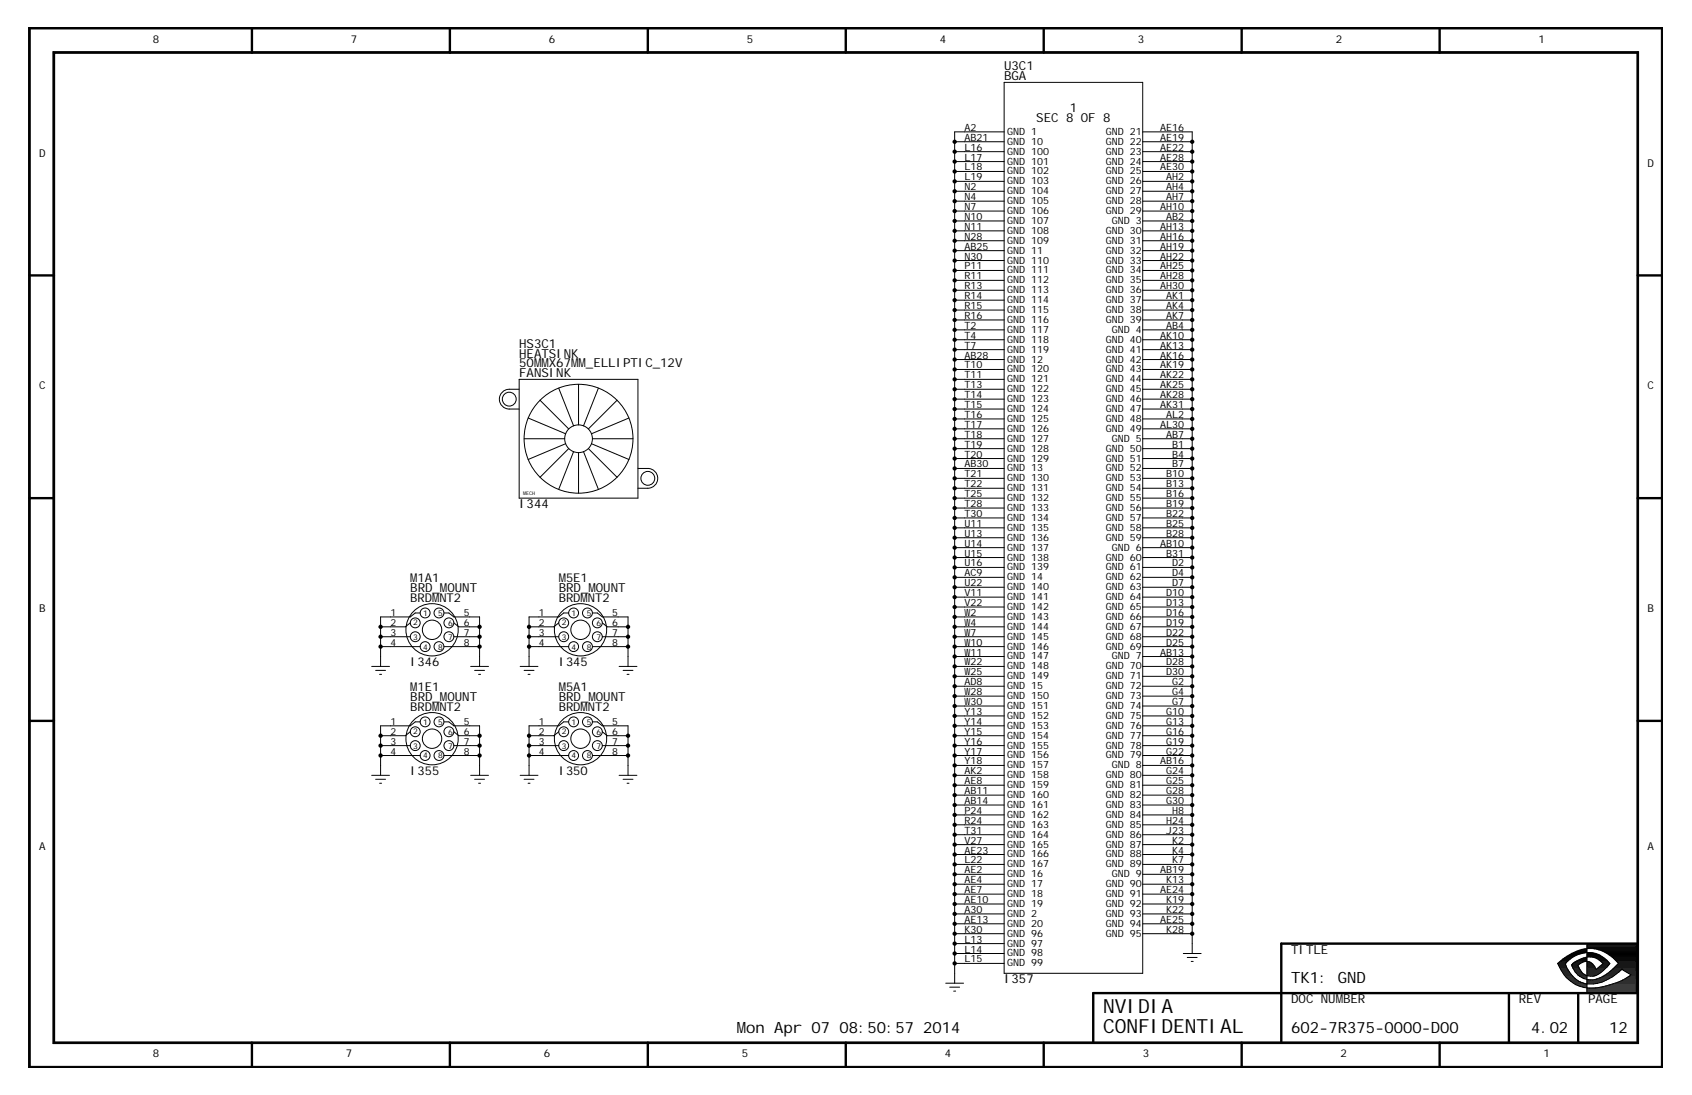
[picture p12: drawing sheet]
<svg xmlns="http://www.w3.org/2000/svg" width="432mm" height="279mm" viewBox="0 0 432 279" stroke-linecap="round" stroke-linejoin="round" font-family="sans-serif">
<defs><g id="words">
<g font-size="5">
<text x="281.5" y="263.5">CONFIDENTIAL</text>
<text x="281.5" y="258.5">NVIDIA</text>
</g>
<g font-size="4">
<text x="329.5" y="250.9">TK1: GND</text>
<text x="188.1" y="263.5">M</text>
<text x="190.4" y="263.5">on Apr 07 08:50:57 2014</text>
<text x="329.5" y="263.5">602-7R375-0000-D00</text>
<text x="390.7" y="263.5">4.02</text>
<text x="410.6" y="263.5">12</text>
</g>
<g font-size="3.2">
<text x="256.3" y="18">U3C1</text>
<text x="256.3" y="20.5">BGA</text>
<text x="273" y="28.6">1</text>
<text x="264.5" y="31.1">SEC 8 OF 8</text>
<text x="132.5" y="88.7">HS3C1</text>
<text x="132.5" y="93.8">50MX67M_ELLIPTIC_12V</text>
<text x="132.5" y="91.2">HEATSINK</text>
<text x="138.2" y="93.8">M</text>
<text x="147.6" y="93.8">M</text>
<text x="132.5" y="96.3">FANSINK</text>
<text x="132.5" y="129.6">I344</text>
<text x="104.7" y="151.1">BRD_M</text>
<text x="114.2" y="151.1">OUNT</text>
<text x="142.6" y="151.1">BRD_M</text>
<text x="152.1" y="151.1">OUNT</text>
<text x="104.7" y="178.9">BRD_M</text>
<text x="114.2" y="178.9">OUNT</text>
<text x="142.6" y="178.9">BRD_M</text>
<text x="152.1" y="178.9">OUNT</text>
<text x="329.5" y="243.3">TITLE</text>
<text x="256.3" y="250.9">I357</text>
<text x="329.5" y="255.9">DOC NUM</text>
<text x="342.8" y="255.9">BER</text>
<text x="387.6" y="255.9">REV</text>
<text x="405.3" y="255.9">PAGE</text>
</g>
<g font-size="3.1">
<text x="104.7" y="148.6">M</text>
<text x="106.6" y="148.6">1A1</text>
<text x="142.6" y="148.6">M</text>
<text x="144.4" y="148.6">5E1</text>
<text x="104.7" y="153.6">BRDM</text>
<text x="112.1" y="153.6">NT2</text>
<text x="142.6" y="153.6">BRDM</text>
<text x="150" y="153.6">NT2</text>
<text x="104.7" y="170">I346</text>
<text x="142.6" y="170">I345</text>
<text x="104.7" y="176.4">M</text>
<text x="106.6" y="176.4">1E1</text>
<text x="142.6" y="176.4">M</text>
<text x="144.4" y="176.4">5A1</text>
<text x="104.7" y="181.4">BRDM</text>
<text x="112.1" y="181.4">NT2</text>
<text x="142.6" y="181.4">BRDM</text>
<text x="150" y="181.4">NT2</text>
<text x="104.7" y="197.8">I355</text>
<text x="142.6" y="197.8">I350</text>
</g>
<g font-size="2.8">
<text x="39" y="10.9">8</text>
<text x="89.6" y="10.9">7</text>
<text x="140.1" y="10.9">6</text>
<text x="190.6" y="10.9">5</text>
<text x="239.8" y="10.9">4</text>
<text x="290.4" y="10.9">3</text>
<text x="340.9" y="10.9">2</text>
<text x="392.7" y="10.9">1</text>
<text x="10" y="40">D</text>
<text x="420.4" y="42.5">D</text>
<text x="10" y="99.3">C</text>
<text x="420.4" y="99.3">C</text>
<text x="10" y="156.2">B</text>
<text x="420.4" y="156.2">B</text>
<text x="10" y="216.8">A</text>
<text x="420.4" y="216.8">A</text>
<text x="39" y="269.8">8</text>
<text x="88.3" y="269.8">7</text>
<text x="138.8" y="269.8">6</text>
<text x="189.3" y="269.8">5</text>
<text x="241.1" y="269.8">4</text>
<text x="291.6" y="269.8">3</text>
<text x="342.1" y="269.8">2</text>
<text x="393.9" y="269.8">1</text>
</g>
<g font-size="2.6">
<text x="246.2" y="35.9">AB21</text>
<text x="246.2" y="33.4">A2</text>
<text x="257" y="34.4">GND 1</text>
<text x="282.2" y="34.4">GND 21</text>
<text x="296.1" y="33.4">AE16</text>
<text x="296.1" y="35.9">AE19</text>
<text x="246.2" y="38.4">L16</text>
<text x="246.2" y="41">L17</text>
<text x="257" y="39.5">GND 100</text>
<text x="257" y="36.9">GND 10</text>
<text x="257" y="42">GND 101</text>
<text x="282.2" y="39.5">GND 23</text>
<text x="282.2" y="36.9">GND 22</text>
<text x="282.2" y="42">GND 24</text>
<text x="296.1" y="38.4">AE22</text>
<text x="296.1" y="41">AE28</text>
<text x="246.2" y="43.5">L18</text>
<text x="246.2" y="46">L19</text>
<text x="257" y="47">GND 103</text>
<text x="257" y="44.5">GND 102</text>
<text x="282.2" y="47">GND 26</text>
<text x="282.2" y="44.5">GND 25</text>
<text x="296.1" y="43.5">AE30</text>
<text x="297.6" y="46">AH2</text>
<text x="246.2" y="53.6">N7</text>
<text x="246.2" y="51.1">N4</text>
<text x="246.2" y="48.6">N2</text>
<text x="257" y="52.1">GND 105</text>
<text x="257" y="49.6">GND 104</text>
<text x="282.2" y="52.1">GND 28</text>
<text x="282.2" y="49.6">GND 27</text>
<text x="296.1" y="53.6">AH10</text>
<text x="297.6" y="48.6">AH4</text>
<text x="297.6" y="51.1">AH7</text>
<text x="246.2" y="58.7">N11</text>
<text x="246.2" y="56.1">N10</text>
<text x="257" y="59.7">GND 108</text>
<text x="257" y="54.6">GND 106</text>
<text x="257" y="57.1">GND 107</text>
<text x="282.2" y="59.7">GND 30</text>
<text x="282.2" y="54.6">GND 29</text>
<text x="283.7" y="57.1">GND 3</text>
<text x="296.1" y="58.7">AH13</text>
<text x="297.6" y="56.1">AB2</text>
<text x="246.2" y="63.7">AB25</text>
<text x="246.2" y="61.2">N28</text>
<text x="257" y="64.7">GND 11</text>
<text x="257" y="62.2">GND 109</text>
<text x="282.2" y="64.7">GND 32</text>
<text x="282.2" y="62.2">GND 31</text>
<text x="296.1" y="61.2">AH16</text>
<text x="296.1" y="63.7">AH19</text>
<text x="246.2" y="66.2">N30</text>
<text x="246.2" y="68.8">P11</text>
<text x="246.2" y="71.3">R11</text>
<text x="257" y="67.2">GND 110</text>
<text x="257" y="69.8">GND 111</text>
<text x="282.2" y="67.2">GND 33</text>
<text x="282.2" y="69.8">GND 34</text>
<text x="296.1" y="66.2">AH22</text>
<text x="296.1" y="68.8">AH25</text>
<text x="296.1" y="71.3">AH28</text>
<text x="246.2" y="73.8">R13</text>
<text x="246.2" y="76.3">R14</text>
<text x="257" y="77.3">GND 114</text>
<text x="257" y="72.3">GND 112</text>
<text x="257" y="74.8">GND 113</text>
<text x="282.2" y="72.3">GND 35</text>
<text x="282.2" y="74.8">GND 36</text>
<text x="282.2" y="77.3">GND 37</text>
<text x="296.1" y="73.8">AH30</text>
<text x="297.6" y="76.3">AK1</text>
<text x="246.2" y="78.9">R15</text>
<text x="246.2" y="81.4">R16</text>
<text x="246.2" y="83.9">T2</text>
<text x="257" y="79.9">GND 115</text>
<text x="257" y="82.4">GND 116</text>
<text x="282.2" y="79.9">GND 38</text>
<text x="282.2" y="82.4">GND 39</text>
<text x="297.6" y="83.9">AB4</text>
<text x="297.6" y="78.9">AK4</text>
<text x="297.6" y="81.4">AK7</text>
<text x="246.2" y="89">T7</text>
<text x="246.2" y="86.4">T4</text>
<text x="257" y="84.9">GND 117</text>
<text x="257" y="90">GND 119</text>
<text x="257" y="87.4">GND 118</text>
<text x="282.2" y="87.4">GND 40</text>
<text x="282.2" y="90">GND 41</text>
<text x="283.7" y="84.9">GND 4</text>
<text x="296.1" y="86.4">AK10</text>
<text x="296.1" y="89">AK13</text>
<text x="246.2" y="91.5">AB28</text>
<text x="246.2" y="94">T10</text>
<text x="257" y="92.5">GND 12</text>
<text x="257" y="95">GND 120</text>
<text x="282.2" y="92.5">GND 42</text>
<text x="282.2" y="95">GND 43</text>
<text x="296.1" y="91.5">AK16</text>
<text x="296.1" y="94">AK19</text>
<text x="246.2" y="96.5">T11</text>
<text x="246.2" y="99.1">T13</text>
<text x="246.2" y="101.6">T14</text>
<text x="257" y="97.6">GND 121</text>
<text x="257" y="100.1">GND 122</text>
<text x="282.2" y="97.6">GND 44</text>
<text x="282.2" y="100.1">GND 45</text>
<text x="296.1" y="96.5">AK22</text>
<text x="296.1" y="99.1">AK25</text>
<text x="296.1" y="101.6">AK28</text>
<text x="246.2" y="104.1">T15</text>
<text x="246.2" y="106.6">T16</text>
<text x="257" y="105.1">GND 124</text>
<text x="257" y="107.7">GND 125</text>
<text x="257" y="102.6">GND 123</text>
<text x="282.2" y="107.7">GND 48</text>
<text x="282.2" y="102.6">GND 46</text>
<text x="282.2" y="105.1">GND 47</text>
<text x="296.1" y="104.1">AK31</text>
<text x="297.6" y="106.6">AL2</text>
<text x="246.2" y="109.2">T17</text>
<text x="246.2" y="111.7">T18</text>
<text x="257" y="112.7">GND 127</text>
<text x="257" y="110.2">GND 126</text>
<text x="282.2" y="110.2">GND 49</text>
<text x="283.7" y="112.7">GND 5</text>
<text x="296.1" y="109.2">AL30</text>
<text x="297.6" y="111.7">AB7</text>
<text x="246.2" y="119.3">AB30</text>
<text x="246.2" y="114.2">T19</text>
<text x="246.2" y="116.7">T20</text>
<text x="257" y="115.2">GND 128</text>
<text x="257" y="117.8">GND 129</text>
<text x="282.2" y="117.8">GND 51</text>
<text x="282.2" y="115.2">GND 50</text>
<text x="299.2" y="114.2">B1</text>
<text x="299.2" y="116.7">B4</text>
<text x="299.2" y="119.3">B7</text>
<text x="246.2" y="121.8">T21</text>
<text x="246.2" y="124.3">T22</text>
<text x="257" y="120.3">GND 13</text>
<text x="257" y="122.8">GND 130</text>
<text x="257" y="125.3">GND 131</text>
<text x="282.2" y="120.3">GND 52</text>
<text x="282.2" y="125.3">GND 54</text>
<text x="282.2" y="122.8">GND 53</text>
<text x="297.6" y="121.8">B10</text>
<text x="297.6" y="124.3">B13</text>
<text x="246.2" y="126.9">T25</text>
<text x="246.2" y="129.4">T28</text>
<text x="246.2" y="131.9">T30</text>
<text x="257" y="127.9">GND 132</text>
<text x="257" y="130.4">GND 133</text>
<text x="282.2" y="127.9">GND 55</text>
<text x="282.2" y="130.4">GND 56</text>
<text x="297.6" y="126.9">B16</text>
<text x="297.6" y="129.4">B19</text>
<text x="297.6" y="131.9">B22</text>
<text x="246.2" y="134.4">U11</text>
<text x="246.2" y="137">U13</text>
<text x="257" y="132.9">GND 134</text>
<text x="257" y="135.4">GND 135</text>
<text x="257" y="138">GND 136</text>
<text x="282.2" y="138">GND 59</text>
<text x="282.2" y="135.4">GND 58</text>
<text x="282.2" y="132.9">GND 57</text>
<text x="297.6" y="134.4">B25</text>
<text x="297.6" y="137">B28</text>
<text x="246.2" y="139.5">U14</text>
<text x="246.2" y="142">U15</text>
<text x="257" y="140.5">GND 137</text>
<text x="257" y="143">GND 138</text>
<text x="282.2" y="143">GND 60</text>
<text x="283.7" y="140.5">GND 6</text>
<text x="296.1" y="139.5">AB10</text>
<text x="297.6" y="142">B31</text>
<text x="246.2" y="147.1">AC9</text>
<text x="246.2" y="144.5">U16</text>
<text x="246.2" y="149.6">U22</text>
<text x="257" y="145.5">GND 139</text>
<text x="257" y="148.1">GND 14</text>
<text x="282.2" y="145.5">GND 61</text>
<text x="282.2" y="148.1">GND 62</text>
<text x="299.2" y="144.5">D2</text>
<text x="299.2" y="147.1">D4</text>
<text x="299.2" y="149.6">D7</text>
<text x="246.2" y="152.1">V11</text>
<text x="246.2" y="154.6">V22</text>
<text x="257" y="153.1">GND 141</text>
<text x="257" y="150.6">GND 140</text>
<text x="257" y="155.6">GND 142</text>
<text x="282.2" y="155.6">GND 65</text>
<text x="282.2" y="153.1">GND 64</text>
<text x="282.2" y="150.6">GND 63</text>
<text x="297.6" y="152.1">D10</text>
<text x="297.6" y="154.6">D13</text>
<text x="246.2" y="159.7">W</text>
<text x="246.2" y="157.2">W</text>
<text x="247.7" y="159.7">4</text>
<text x="247.7" y="157.2">2</text>
<text x="257" y="160.7">GND 144</text>
<text x="257" y="158.2">GND 143</text>
<text x="282.2" y="160.7">GND 67</text>
<text x="282.2" y="158.2">GND 66</text>
<text x="297.6" y="157.2">D16</text>
<text x="297.6" y="159.7">D19</text>
<text x="246.2" y="164.7">W</text>
<text x="246.2" y="167.3">W</text>
<text x="246.2" y="162.2">W</text>
<text x="247.7" y="164.7">10</text>
<text x="247.7" y="167.3">11</text>
<text x="247.7" y="162.2">7</text>
<text x="257" y="165.8">GND 146</text>
<text x="257" y="163.2">GND 145</text>
<text x="282.2" y="165.8">GND 69</text>
<text x="282.2" y="163.2">GND 68</text>
<text x="296.1" y="167.3">AB13</text>
<text x="297.6" y="162.2">D22</text>
<text x="297.6" y="164.7">D25</text>
<text x="246.2" y="169.8">W</text>
<text x="246.2" y="172.3">W</text>
<text x="247.7" y="169.8">22</text>
<text x="247.7" y="172.3">25</text>
<text x="257" y="168.3">GND 147</text>
<text x="257" y="170.8">GND 148</text>
<text x="257" y="173.3">GND 149</text>
<text x="282.2" y="170.8">GND 70</text>
<text x="282.2" y="173.3">GND 71</text>
<text x="283.7" y="168.3">GND 7</text>
<text x="297.6" y="169.8">D28</text>
<text x="297.6" y="172.3">D30</text>
<text x="246.2" y="174.8">AD8</text>
<text x="246.2" y="177.4">W</text>
<text x="246.2" y="179.9">W</text>
<text x="247.7" y="177.4">28</text>
<text x="247.7" y="179.9">30</text>
<text x="257" y="175.9">GND 15</text>
<text x="257" y="178.4">GND 150</text>
<text x="282.2" y="178.4">GND 73</text>
<text x="282.2" y="175.9">GND 72</text>
<text x="299.2" y="174.8">G2</text>
<text x="299.2" y="177.4">G4</text>
<text x="299.2" y="179.9">G7</text>
<text x="246.2" y="182.4">Y13</text>
<text x="246.2" y="184.9">Y14</text>
<text x="257" y="183.4">GND 152</text>
<text x="257" y="180.9">GND 151</text>
<text x="257" y="186">GND 153</text>
<text x="282.2" y="183.4">GND 75</text>
<text x="282.2" y="186">GND 76</text>
<text x="282.2" y="180.9">GND 74</text>
<text x="297.6" y="182.4">G10</text>
<text x="297.6" y="184.9">G13</text>
<text x="246.2" y="187.5">Y15</text>
<text x="246.2" y="190">Y16</text>
<text x="257" y="188.5">GND 154</text>
<text x="257" y="191">GND 155</text>
<text x="282.2" y="191">GND 78</text>
<text x="282.2" y="188.5">GND 77</text>
<text x="297.6" y="187.5">G16</text>
<text x="297.6" y="190">G19</text>
<text x="246.2" y="192.5">Y17</text>
<text x="246.2" y="195.1">Y18</text>
<text x="246.2" y="197.6">AK2</text>
<text x="257" y="196.1">GND 157</text>
<text x="257" y="193.5">GND 156</text>
<text x="282.2" y="193.5">GND 79</text>
<text x="283.7" y="196.1">GND 8</text>
<text x="296.1" y="195.1">AB16</text>
<text x="297.6" y="192.5">G22</text>
<text x="297.6" y="197.6">G24</text>
<text x="246.2" y="200.1">AE8</text>
<text x="246.2" y="202.6">AB11</text>
<text x="257" y="198.6">GND 158</text>
<text x="257" y="203.6">GND 160</text>
<text x="257" y="201.1">GND 159</text>
<text x="282.2" y="201.1">GND 81</text>
<text x="282.2" y="198.6">GND 80</text>
<text x="282.2" y="203.6">GND 82</text>
<text x="297.6" y="200.1">G25</text>
<text x="297.6" y="202.6">G28</text>
<text x="246.2" y="205.2">AB14</text>
<text x="246.2" y="207.7">P24</text>
<text x="257" y="208.7">GND 162</text>
<text x="257" y="206.2">GND 161</text>
<text x="282.2" y="208.7">GND 84</text>
<text x="282.2" y="206.2">GND 83</text>
<text x="297.6" y="205.2">G30</text>
<text x="299.2" y="207.7">H8</text>
<text x="246.2" y="210.2">R24</text>
<text x="246.2" y="212.7">T31</text>
<text x="246.2" y="215.3">V27</text>
<text x="257" y="213.7">GND 164</text>
<text x="257" y="211.2">GND 163</text>
<text x="282.2" y="213.7">GND 86</text>
<text x="282.2" y="211.2">GND 85</text>
<text x="297.6" y="210.2">H24</text>
<text x="297.6" y="212.7">J23</text>
<text x="299.2" y="215.3">K2</text>
<text x="246.2" y="217.8">AE23</text>
<text x="246.2" y="220.3">L22</text>
<text x="257" y="221.3">GND 167</text>
<text x="257" y="218.8">GND 166</text>
<text x="257" y="216.3">GND 165</text>
<text x="282.2" y="221.3">GND 89</text>
<text x="282.2" y="218.8">GND 88</text>
<text x="282.2" y="216.3">GND 87</text>
<text x="299.2" y="217.8">K4</text>
<text x="299.2" y="220.3">K7</text>
<text x="246.2" y="222.8">AE2</text>
<text x="246.2" y="225.4">AE4</text>
<text x="246.2" y="227.9">AE7</text>
<text x="257" y="223.8">GND 16</text>
<text x="257" y="226.4">GND 17</text>
<text x="282.2" y="226.4">GND 90</text>
<text x="283.7" y="223.8">GND 9</text>
<text x="296.1" y="222.8">AB19</text>
<text x="296.1" y="227.9">AE24</text>
<text x="297.6" y="225.4">K13</text>
<text x="246.2" y="232.9">A30</text>
<text x="246.2" y="230.4">AE10</text>
<text x="257" y="228.9">GND 18</text>
<text x="257" y="231.4">GND 19</text>
<text x="257" y="234">GND 2</text>
<text x="282.2" y="234">GND 93</text>
<text x="282.2" y="228.9">GND 91</text>
<text x="282.2" y="231.4">GND 92</text>
<text x="297.6" y="230.4">K19</text>
<text x="297.6" y="232.9">K22</text>
<text x="246.2" y="235.5">AE13</text>
<text x="246.2" y="238">K30</text>
<text x="257" y="236.5">GND 20</text>
<text x="257" y="239">GND 96</text>
<text x="282.2" y="236.5">GND 94</text>
<text x="282.2" y="239">GND 95</text>
<text x="296.1" y="235.5">AE25</text>
<text x="297.6" y="238">K28</text>
<text x="246.2" y="240.5">L13</text>
<text x="246.2" y="243">L14</text>
<text x="246.2" y="245.6">L15</text>
<text x="257" y="244.1">GND 98</text>
<text x="257" y="241.5">GND 97</text>
<text x="257" y="246.6">GND 99</text>
</g>
<g font-size="2.5">
<text x="99.7" y="157.2">1</text>
<text x="99.7" y="159.7">2</text>
<text x="118.4" y="157.2">5</text>
<text x="118.4" y="159.7">6</text>
<text x="137.5" y="157.2">1</text>
<text x="137.5" y="159.7">2</text>
<text x="156.3" y="157.2">5</text>
<text x="156.3" y="159.7">6</text>
<text x="99.7" y="162.2">3</text>
<text x="99.7" y="164.7">4</text>
<text x="118.4" y="162.2">7</text>
<text x="118.4" y="164.7">8</text>
<text x="137.5" y="162.2">3</text>
<text x="137.5" y="164.7">4</text>
<text x="156.3" y="162.2">7</text>
<text x="156.3" y="164.7">8</text>
<text x="99.7" y="184.9">1</text>
<text x="118.4" y="184.9">5</text>
<text x="137.5" y="184.9">1</text>
<text x="156.3" y="184.9">5</text>
<text x="99.7" y="187.5">2</text>
<text x="99.7" y="190">3</text>
<text x="118.4" y="187.5">6</text>
<text x="118.4" y="190">7</text>
<text x="137.5" y="187.5">2</text>
<text x="137.5" y="190">3</text>
<text x="156.3" y="187.5">6</text>
<text x="156.3" y="190">7</text>
<text x="99.7" y="192.5">4</text>
<text x="118.4" y="192.5">8</text>
<text x="137.5" y="192.5">4</text>
<text x="156.3" y="192.5">8</text>
</g>
<g font-size="2">
<text x="105.5" y="159.4">2</text>
<text x="108" y="157.2">1</text>
<text x="111.8" y="157.2">5</text>
<text x="114.4" y="159.7">6</text>
<text x="143.4" y="159.4">2</text>
<text x="145.9" y="157.2">1</text>
<text x="149.7" y="157.2">5</text>
<text x="152.2" y="159.7">6</text>
<text x="105.5" y="163.2">3</text>
<text x="108" y="165.8">4</text>
<text x="111.8" y="165.8">8</text>
<text x="114.4" y="163.2">7</text>
<text x="143.4" y="163.2">3</text>
<text x="145.9" y="165.8">4</text>
<text x="149.7" y="165.8">8</text>
<text x="152.2" y="163.2">7</text>
<text x="108" y="184.9">1</text>
<text x="111.8" y="184.9">5</text>
<text x="145.9" y="184.9">1</text>
<text x="149.7" y="184.9">5</text>
<text x="105.5" y="187.2">2</text>
<text x="105.5" y="191">3</text>
<text x="114.4" y="187.5">6</text>
<text x="114.4" y="191">7</text>
<text x="143.4" y="187.2">2</text>
<text x="143.4" y="191">3</text>
<text x="152.2" y="187.5">6</text>
<text x="152.2" y="191">7</text>
<text x="108" y="193.5">4</text>
<text x="111.8" y="193.5">8</text>
<text x="145.9" y="193.5">4</text>
<text x="149.7" y="193.5">8</text>
</g>
<g font-size="1.3">
<text x="133.5" y="126.3">M</text>
<text x="134.3" y="126.3">ECH</text>
</g>
</g></defs>
<g fill="none" stroke="#000" stroke-width=".26">
<path d="M7.7 7.4h416.3zM7.7 7.4v264.7zM13.5 13.2h404.7zM13.5 13.2v253.1zM418.2 13.2v253.1zM424 7.4v264.7zM243.6 38.7h2.6zM243.6 36.2h2.6zM243.6 33.6h2.6zM243.6 36.2v2.5zM243.6 33.6v2.6zM243.6 38.7v2.5z"/>
<path d="M246.2 38.7h10.1zM246.2 36.2h10.1zM246.2 33.6h10.1zM256.3 21h35.3zM256.3 21v227.3zM291.6 33.6h10.1zM291.6 38.7h10.1zM291.6 36.2h10.1zM291.6 21v227.3zM301.7 38.7h2.6zM301.7 36.2h2.6zM301.7 33.6h2.6z"/>
<path d="M304.3 33.6v2.6zM304.3 36.2v2.5zM304.3 38.7v2.5zM243.6 43.8h2.6zM243.6 41.2h2.6zM243.6 41.2v2.6zM243.6 43.8v2.5zM243.6 46.3h2.6zM243.6 48.8h2.6zM243.6 51.3h2.6zM243.6 53.9h2.6zM243.6 56.4h2.6z"/>
<path d="M243.6 46.3v2.5zM243.6 48.8v2.5zM243.6 51.3v2.6zM243.6 53.9v2.5zM243.6 56.4v2.5zM243.6 58.9h2.6zM243.6 58.9v2.5zM246.2 41.2h10.1zM246.2 53.9h10.1zM246.2 51.3h10.1zM246.2 43.8h10.1zM246.2 48.8h10.1z"/>
<path d="M246.2 46.3h10.1zM246.2 56.4h10.1zM246.2 58.9h10.1zM291.6 41.2h10.1zM291.6 56.4h10.1zM291.6 43.8h10.1zM291.6 46.3h10.1zM291.6 58.9h10.1zM291.6 53.9h10.1zM291.6 51.3h10.1zM291.6 48.8h10.1zM301.7 58.9h2.6z"/>
<path d="M301.7 56.4h2.6zM301.7 53.9h2.6zM301.7 51.3h2.6zM301.7 48.8h2.6zM301.7 46.3h2.6zM301.7 43.8h2.6zM301.7 41.2h2.6zM304.3 41.2v2.6zM304.3 43.8v2.5zM304.3 46.3v2.5zM304.3 48.8v2.5zM304.3 51.3v2.6z"/>
<path d="M304.3 53.9v2.5zM304.3 56.4v2.5zM304.3 58.9v2.5zM243.6 61.4h2.6zM243.6 64h2.6zM243.6 66.5h2.6zM243.6 69h2.6zM243.6 71.5h2.6zM243.6 61.4v2.6zM243.6 64v2.5zM243.6 66.5v2.5zM243.6 69v2.5z"/>
<path d="M243.6 71.5v2.6zM243.6 74.1h2.6zM243.6 76.6h2.6zM243.6 79.1h2.6zM243.6 74.1v2.5zM243.6 76.6v2.5zM243.6 79.1v2.5zM246.2 79.1h10.1zM246.2 66.5h10.1zM246.2 69h10.1zM246.2 74.1h10.1zM246.2 71.5h10.1z"/>
<path d="M246.2 64h10.1zM246.2 61.4h10.1zM246.2 76.6h10.1zM291.6 61.4h10.1zM291.6 64h10.1zM291.6 66.5h10.1zM291.6 74.1h10.1zM291.6 71.5h10.1zM291.6 76.6h10.1zM291.6 79.1h10.1zM291.6 69h10.1zM301.7 71.5h2.6z"/>
<path d="M301.7 69h2.6zM301.7 66.5h2.6zM301.7 64h2.6zM301.7 61.4h2.6zM301.7 79.1h2.6zM301.7 76.6h2.6zM301.7 74.1h2.6zM304.3 61.4v2.6zM304.3 64v2.5zM304.3 66.5v2.5zM304.3 69v2.5zM304.3 71.5v2.6z"/>
<path d="M304.3 74.1v2.5zM304.3 76.6v2.5zM304.3 79.1v2.5zM130 99.3h2.5zM130 99.3a2.53 2.53 0 0 0-2.6 2.5 2.53 2.53 0 0 0 2.6 2.6M132.5 96.8h30.3zM132.5 96.8v30.3zM142.6 99.1l3.8 9.6zM147.6 98.1v10.3zM152.7 99.1l-3.8 9.6zM162.8 96.8v30.3zM243.6 81.6h2.6z"/>
<path d="M243.6 84.2h2.6zM243.6 81.6v2.6zM243.6 84.2v2.5zM243.6 86.7h2.6zM243.6 89.2h2.6zM243.6 91.7h2.6zM243.6 94.3h2.6zM243.6 96.8h2.6zM243.6 86.7v2.5zM243.6 89.2v2.5zM243.6 91.7v2.6zM243.6 94.3v2.5z"/>
<path d="M243.6 96.8v2.5zM243.6 99.3h2.6zM243.6 99.3v2.5zM246.2 91.7h10.1zM246.2 89.2h10.1zM246.2 86.7h10.1zM246.2 84.2h10.1zM246.2 81.6h10.1zM246.2 99.3h10.1zM246.2 94.3h10.1zM246.2 96.8h10.1zM291.6 91.7h10.1z"/>
<path d="M291.6 89.2h10.1zM291.6 84.2h10.1zM291.6 81.6h10.1zM291.6 86.7h10.1zM291.6 96.8h10.1zM291.6 94.3h10.1zM291.6 99.3h10.1zM301.7 99.3h2.6zM301.7 96.8h2.6zM301.7 94.3h2.6zM301.7 91.7h2.6zM301.7 89.2h2.6z"/>
<path d="M301.7 86.7h2.6zM301.7 84.2h2.6zM301.7 81.6h2.6zM304.3 81.6v2.6zM304.3 84.2v2.5zM304.3 86.7v2.5zM304.3 89.2v2.5zM304.3 94.3v2.5zM304.3 91.7v2.6zM304.3 96.8v2.5zM304.3 99.3v2.5zM130 104.4h2.5z"/>
<path d="M133.8 112h10.3zM134.8 106.6l9.6 4.1zM134.8 117.3l9.6-4.1zM137.8 102.1l7.3 7.3zM145.1 114.5l-7.3 7.3zM146.4 115.2l-3.8 9.6zM147.6 115.5v10.3zM148.9 115.2l3.8 9.6zM150.2 109.4l7.3-7.3zM150.2 114.5l7.3 7.3zM150.9 110.7l9.6-4.1zM150.9 113.2l9.6 4.1z"/>
<path d="M151.2 112h10.3zM162.8 119.5h2.5zM165.3 119.5a2.53 2.53 0 0 1 2.6 2.6 2.53 2.53 0 0 1-2.6 2.5M243.6 101.8h2.6zM243.6 104.4h2.6zM243.6 106.9h2.6zM243.6 109.4h2.6zM243.6 101.8v2.6zM243.6 104.4v2.5zM243.6 106.9v2.5zM243.6 109.4v2.6zM243.6 112h2.6z"/>
<path d="M243.6 114.5h2.6zM243.6 117h2.6zM243.6 119.5h2.6zM243.6 112v2.5zM243.6 114.5v2.5zM243.6 117v2.5zM243.6 119.5v2.6zM246.2 104.4h10.1zM246.2 106.9h10.1zM246.2 109.4h10.1zM246.2 119.5h10.1zM246.2 112h10.1z"/>
<path d="M246.2 114.5h10.1zM246.2 117h10.1zM246.2 101.8h10.1zM291.6 112h10.1zM291.6 114.5h10.1zM291.6 117h10.1zM291.6 119.5h10.1zM291.6 101.8h10.1zM291.6 109.4h10.1zM291.6 106.9h10.1zM291.6 104.4h10.1zM301.7 119.5h2.6z"/>
<path d="M301.7 117h2.6zM301.7 114.5h2.6zM301.7 112h2.6zM301.7 109.4h2.6zM301.7 106.9h2.6zM301.7 104.4h2.6zM301.7 101.8h2.6zM304.3 101.8v2.6zM304.3 104.4v2.5zM304.3 106.9v2.5zM304.3 109.4v2.6zM304.3 112v2.5z"/>
<path d="M304.3 114.5v2.5zM304.3 117v2.5zM304.3 119.5v2.6zM132.5 127.1h30.3zM162.8 124.6h2.5zM243.6 122.1h2.6zM243.6 122.1v2.5zM243.6 124.6h2.6zM243.6 127.1h2.6zM243.6 129.6h2.6zM243.6 132.2h2.6zM243.6 134.7h2.6z"/>
<path d="M243.6 124.6v2.5zM243.6 127.1v2.5zM243.6 129.6v2.6zM243.6 132.2v2.5zM243.6 134.7v2.5zM243.6 137.2h2.6zM243.6 139.7h2.6zM243.6 137.2v2.5zM243.6 139.7v2.6zM246.2 139.7h10.1zM246.2 127.1h10.1zM246.2 124.6h10.1z"/>
<path d="M246.2 132.2h10.1zM246.2 134.7h10.1zM246.2 137.2h10.1zM246.2 129.6h10.1zM246.2 122.1h10.1zM291.6 122.1h10.1zM291.6 124.6h10.1zM291.6 127.1h10.1zM291.6 139.7h10.1zM291.6 137.2h10.1zM291.6 134.7h10.1zM291.6 132.2h10.1z"/>
<path d="M291.6 129.6h10.1zM301.7 122.1h2.6zM301.7 139.7h2.6zM301.7 137.2h2.6zM301.7 134.7h2.6zM301.7 132.2h2.6zM301.7 129.6h2.6zM301.7 127.1h2.6zM301.7 124.6h2.6zM304.3 122.1v2.5zM304.3 124.6v2.5zM304.3 127.1v2.5z"/>
<path d="M304.3 129.6v2.6zM304.3 132.2v2.5zM304.3 134.7v2.5zM304.3 137.2v2.5zM304.3 139.7v2.6zM97.1 159.9h2.6zM97.1 157.4h2.6zM97.1 157.4v2.5zM97.1 159.9v2.6zM99.7 157.4h5zM99.7 159.9h3.7zM103.4 159.9l1.3-1z"/>
<path d="M104.7 157.4l1.3-1zM106 156.4h1.2zM113.3 156.4h1.3zM114.6 156.4l1.2 1zM115.8 157.4h4.1zM115.8 158.9l1.3 1zM117.1 159.9h2.8zM119.9 159.9h2.5zM119.9 157.4h2.5zM122.4 157.4v2.5zM122.4 159.9v2.6zM135 159.9h2.5z"/>
<path d="M135 157.4h2.5zM135 157.4v2.5zM135 159.9v2.6zM137.5 157.4h5.1zM137.5 159.9h3.8zM141.3 159.9l1.3-1zM142.6 157.4l1.3-1zM143.9 156.4h1.2zM151.2 156.4h1.2zM152.4 156.4l1.3 1zM153.7 157.4h4zM153.7 158.9l1.3 1z"/>
<path d="M155 159.9h2.7zM157.7 159.9h2.6zM157.7 157.4h2.6zM160.3 157.4v2.5zM160.3 159.9v2.6zM243.6 142.3h2.6zM243.6 144.8h2.6zM243.6 147.3h2.6zM243.6 142.3v2.5zM243.6 144.8v2.5zM243.6 147.3v2.5zM243.6 149.8h2.6z"/>
<path d="M243.6 152.4h2.6zM243.6 154.9h2.6zM243.6 157.4h2.6zM243.6 159.9h2.6zM243.6 149.8v2.6zM243.6 152.4v2.5zM243.6 154.9v2.5zM243.6 157.4v2.5zM243.6 159.9v2.6zM246.2 142.3h10.1zM246.2 144.8h10.1zM246.2 152.4h10.1z"/>
<path d="M246.2 147.3h10.1zM246.2 149.8h10.1zM246.2 154.9h10.1zM246.2 157.4h10.1zM246.2 159.9h10.1zM291.6 142.3h10.1zM291.6 144.8h10.1zM291.6 159.9h10.1zM291.6 157.4h10.1zM291.6 152.4h10.1zM291.6 147.3h10.1zM291.6 154.9h10.1z"/>
<path d="M291.6 149.8h10.1zM301.7 159.9h2.6zM301.7 157.4h2.6zM301.7 154.9h2.6zM301.7 152.4h2.6zM301.7 149.8h2.6zM301.7 147.3h2.6zM301.7 144.8h2.6zM301.7 142.3h2.6zM304.3 142.3v2.5zM304.3 144.8v2.5zM304.3 147.3v2.5z"/>
<path d="M304.3 149.8v2.6zM304.3 152.4v2.5zM304.3 154.9v2.5zM304.3 157.4v2.5zM304.3 159.9v2.6zM94.9 170h4.5zM95.9 171.1h2.5zM96.9 172.1h.5zM97.1 162.5h2.6zM97.1 165h2.6zM97.1 162.5v2.5zM97.1 165v2.5z"/>
<path d="M97.1 167.5v2.5zM99.7 165h7.5zM99.7 162.5h5zM113.3 165h6.6zM115.8 162.5h4.1zM119.9 162.5h2.5zM119.9 165h2.5zM120.1 170h4.6zM121.1 171.1h2.5zM122.1 172.1h.5zM122.4 162.5v2.5zM122.4 165v2.5z"/>
<path d="M122.4 167.5v2.5zM132.7 170h4.6zM133.8 171.1h2.5zM134.8 172.1h.5zM135 162.5h2.5zM135 165h2.5zM135 162.5v2.5zM135 165v2.5zM135 167.5v2.5zM137.5 165h7.6zM137.5 162.5h5.1zM151.2 165h6.5z"/>
<path d="M153.7 162.5h4zM157.7 162.5h2.6zM157.7 165h2.6zM158 170h4.5zM159 171.1h2.5zM160 172.1h.5zM160.3 162.5v2.5zM160.3 165v2.5zM160.3 167.5v2.5zM243.6 162.5h2.6zM243.6 165h2.6zM243.6 167.5h2.6z"/>
<path d="M243.6 170h2.6zM243.6 172.6h2.6zM243.6 162.5v2.5zM243.6 165v2.5zM243.6 167.5v2.5zM243.6 170v2.6zM243.6 172.6v2.5zM243.6 175.1v2.5zM243.6 175.1h2.6zM243.6 177.6h2.6zM243.6 177.6v2.5zM246.2 165h10.1z"/>
<path d="M246.2 177.6h10.1zM246.2 170h10.1zM246.2 162.5h10.1zM246.2 172.6h10.1zM246.2 167.5h10.1zM246.2 175.1h10.1zM291.6 177.6h10.1zM291.6 167.5h10.1zM291.6 172.6h10.1zM291.6 170h10.1zM291.6 162.5h10.1zM291.6 165h10.1z"/>
<path d="M291.6 175.1h10.1zM301.7 172.6h2.6zM301.7 170h2.6zM301.7 167.5h2.6zM301.7 165h2.6zM301.7 162.5h2.6zM301.7 175.1h2.6zM301.7 177.6h2.6zM304.3 162.5v2.5zM304.3 165v2.5zM304.3 167.5v2.5zM304.3 170v2.6z"/>
<path d="M304.3 175.1v2.5zM304.3 172.6v2.5zM304.3 177.6v2.5zM94.9 197.8h4.5zM95.9 198.8h2.5zM96.9 199.9h.5zM97.1 185.2h2.6zM97.1 187.7h2.6zM97.1 185.2v2.5zM97.1 187.7v2.6zM97.1 190.3h2.6zM97.1 192.8h2.6z"/>
<path d="M97.1 190.3v2.5zM97.1 192.8v2.5zM97.1 195.3v2.5zM99.7 185.2h5zM99.7 187.7h3.7zM99.7 192.8h7.5zM99.7 190.3h5zM103.4 187.7l1.3-1zM104.7 185.2l1.3-1zM106 184.2h1.2zM113.3 184.2h1.3zM113.3 192.8h6.6z"/>
<path d="M114.6 184.2l1.2 1zM115.8 185.2h4.1zM115.8 186.7l1.3 1zM115.8 190.3h4.1zM117.1 187.7h2.8zM119.9 187.7h2.5zM119.9 185.2h2.5zM119.9 190.3h2.5zM119.9 192.8h2.5zM120.1 197.8h4.6zM121.1 198.8h2.5zM122.1 199.9h.5z"/>
<path d="M122.4 185.2v2.5zM122.4 187.7v2.6zM122.4 190.3v2.5zM122.4 192.8v2.5zM122.4 195.3v2.5zM132.7 197.8h4.6zM133.8 198.8h2.5zM134.8 199.9h.5zM135 185.2h2.5zM135 187.7h2.5zM135 185.2v2.5zM135 187.7v2.6z"/>
<path d="M135 190.3h2.5zM135 192.8h2.5zM135 190.3v2.5zM135 192.8v2.5zM135 195.3v2.5zM137.5 185.2h5.1zM137.5 187.7h3.8zM137.5 192.8h7.6zM137.5 190.3h5.1zM141.3 187.7l1.3-1zM142.6 185.2l1.3-1zM143.9 184.2h1.2z"/>
<path d="M151.2 184.2h1.2zM151.2 192.8h6.5zM152.4 184.2l1.3 1zM153.7 185.2h4zM153.7 186.7l1.3 1zM153.7 190.3h4zM155 187.7h2.7zM157.7 187.7h2.6zM157.7 185.2h2.6zM157.7 190.3h2.6zM157.7 192.8h2.6zM158 197.8h4.5z"/>
<path d="M159 198.8h2.5zM160 199.9h.5zM160.3 185.2v2.5zM160.3 187.7v2.6zM160.3 190.3v2.5zM160.3 192.8v2.5zM160.3 195.3v2.5zM243.6 180.1h2.6zM243.6 182.7h2.6zM243.6 185.2h2.6zM243.6 187.7h2.6zM243.6 180.1v2.6z"/>
<path d="M243.6 182.7v2.5zM243.6 185.2v2.5zM243.6 187.7v2.6zM243.6 190.3h2.6zM243.6 192.8h2.6zM243.6 195.3h2.6zM243.6 197.8h2.6zM243.6 190.3v2.5zM243.6 192.8v2.5zM243.6 195.3v2.5zM243.6 197.8v2.6zM246.2 180.1h10.1z"/>
<path d="M246.2 182.7h10.1zM246.2 187.7h10.1zM246.2 192.8h10.1zM246.2 190.3h10.1zM246.2 195.3h10.1zM246.2 185.2h10.1zM246.2 197.8h10.1zM291.6 180.1h10.1zM291.6 182.7h10.1zM291.6 185.2h10.1zM291.6 195.3h10.1zM291.6 192.8h10.1z"/>
<path d="M291.6 190.3h10.1zM291.6 187.7h10.1zM291.6 197.8h10.1zM301.7 197.8h2.6zM301.7 195.3h2.6zM301.7 192.8h2.6zM301.7 190.3h2.6zM301.7 187.7h2.6zM301.7 185.2h2.6zM301.7 182.7h2.6zM301.7 180.1h2.6zM304.3 180.1v2.6z"/>
<path d="M304.3 182.7v2.5zM304.3 185.2v2.5zM304.3 187.7v2.6zM304.3 190.3v2.5zM304.3 192.8v2.5zM304.3 195.3v2.5zM304.3 197.8v2.6zM243.6 200.4h2.6zM243.6 200.4v2.5zM243.6 202.9h2.6zM243.6 205.4h2.6zM243.6 207.9h2.6z"/>
<path d="M243.6 210.5h2.6zM243.6 213h2.6zM243.6 202.9v2.5zM243.6 205.4v2.5zM243.6 207.9v2.6zM243.6 210.5v2.5zM243.6 213v2.5zM243.6 215.5h2.6zM243.6 218h2.6zM243.6 215.5v2.5zM243.6 218v2.6zM246.2 218h10.1z"/>
<path d="M246.2 210.5h10.1zM246.2 215.5h10.1zM246.2 207.9h10.1zM246.2 213h10.1zM246.2 200.4h10.1zM246.2 202.9h10.1zM246.2 205.4h10.1zM291.6 215.5h10.1zM291.6 207.9h10.1zM291.6 205.4h10.1zM291.6 202.9h10.1zM291.6 210.5h10.1z"/>
<path d="M291.6 213h10.1zM291.6 218h10.1zM291.6 200.4h10.1zM301.7 218h2.6zM301.7 215.5h2.6zM301.7 213h2.6zM301.7 210.5h2.6zM301.7 207.9h2.6zM301.7 205.4h2.6zM301.7 202.9h2.6zM301.7 200.4h2.6zM304.3 200.4v2.5z"/>
<path d="M304.3 202.9v2.5zM304.3 205.4v2.5zM304.3 207.9v2.6zM304.3 210.5v2.5zM304.3 213v2.5zM304.3 215.5v2.5zM304.3 218v2.6zM243.6 220.6h2.6zM243.6 223.1h2.6zM243.6 225.6h2.6zM243.6 220.6v2.5zM243.6 223.1v2.5z"/>
<path d="M243.6 225.6v2.5zM243.6 228.1h2.6zM243.6 230.7h2.6zM243.6 233.2h2.6zM243.6 235.7h2.6zM243.6 238.2h2.6zM243.6 228.1v2.6zM243.6 230.7v2.5zM243.6 233.2v2.5zM243.6 235.7v2.5zM243.6 238.2v2.6zM246.2 233.2h10.1z"/>
<path d="M246.2 235.7h10.1zM246.2 230.7h10.1zM246.2 238.2h10.1zM246.2 220.6h10.1zM246.2 223.1h10.1zM246.2 228.1h10.1zM246.2 225.6h10.1zM291.6 228.1h10.1zM291.6 225.6h10.1zM291.6 223.1h10.1zM291.6 233.2h10.1zM291.6 230.7h10.1z"/>
<path d="M291.6 235.7h10.1zM291.6 238.2h10.1zM291.6 220.6h10.1zM301.7 225.6h2.6zM301.7 223.1h2.6zM301.7 220.6h2.6zM301.7 235.7h2.6zM301.7 233.2h2.6zM301.7 230.7h2.6zM301.7 228.1h2.6zM301.7 238.2h2.6zM304.3 220.6v2.5z"/>
<path d="M304.3 223.1v2.5zM304.3 225.6v2.5zM304.3 228.1v2.6zM304.3 230.7v2.5zM304.3 233.2v2.5zM304.3 235.7v2.5zM304.3 238.2v2.6zM241.4 250.9h4.5zM242.4 251.9h2.5zM243.4 252.9h.5zM243.6 248.3v2.6zM243.6 240.8h2.6z"/>
<path d="M243.6 243.3h2.6zM243.6 245.8h2.6zM243.6 240.8v2.5zM243.6 243.3v2.5zM243.6 245.8v2.5zM246.2 240.8h10.1zM246.2 243.3h10.1zM246.2 245.8h10.1zM256.3 248.3h35.3zM302 243.3h4.5zM303 244.3h2.5zM304 245.3h.5z"/>
<path d="M304.3 240.8v2.5zM397.5 245.8l1.3-1.1zM397.5 245.8l.5 1zM397.6 245.8h2zM397.7 246.1h1.8zM397.8 246.3h1.8zM397.9 245.6h1.8zM397.9 246.6h1.8zM398 246.8l.4 .7zM398.1 246.8h1.7zM398.2 247.1h1.7zM398.2 245.3h1.8z"/>
<path d="M398.3 247.3h1.8zM398.4 247.5l.4 .6zM398.4 245.1h1.8zM398.5 247.6h1.7zM398.6 247.8h1.8zM398.7 244.8h1.8zM398.8 248.1h1.8zM398.8 248.1l.4 .7zM398.8 244.7l.5-.3zM398.9 248.3h1.8zM399.1 244.6h1.8zM399.1 248.6h1.8z"/>
<path d="M399.2 248.8l.4 .5zM399.3 244.4l.6-.4zM399.3 248.9h1.8zM399.5 244.3h1.8zM399.5 249.1h1.9zM399.5 246.1l.1 .1zM399.5 245.9v.2zM399.6 246.2l.1 .3zM399.6 249.3l.2 .2zM399.7 246.5l.1 .4zM399.7 245.6l.5-.4zM399.7 245.6l-.2 .3z"/>
<path d="M399.7 249.4h1.9zM399.8 244.1h1.8zM399.8 246.9l.4 .6zM399.8 249.5l.5 .5zM399.9 244l.7-.5zM400 249.6h1.9zM400.2 245.2l.5-.4zM400.2 243.8h2zM400.2 249.9h2zM400.2 247.5l.3 .4zM400.3 250l.5 .4zM400.5 247.9l.4 .7z"/>
<path d="M400.6 250.1h1.9zM400.6 243.5l.5-.3zM400.7 243.5h2.1zM400.7 244.8l.6-.5zM400.8 250.4l.6 .4zM400.9 250.4h2zM400.9 248.6l.4 .4zM401.1 243.3h2.6zM401.1 246.2v.2zM401.1 246.3h1.6zM401.1 243.2l.5-.2zM401.1 246.4h.1"/>
<path d="M401.1 246.1h.1M401.2 246.1h1.8zM401.2 246.1h.1M401.2 246.5l.1 .3zM401.2 246.6h1.6zM401.2 250.6h2.2zM401.3 244.3l.9-.5zM401.3 245.9l-.1 .2zM401.3 249l.7 .7zM401.3 246.8l.1 .3zM401.3 246.8h1.6zM401.4 250.8l.6 .3z"/>
<path d="M401.4 245.8h1.9zM401.4 247.1h1.7zM401.4 247.1l.6 .9zM401.5 245.7l.5-.3zM401.5 245.7l-.2 .2zM401.6 243l.7-.3zM401.6 250.9h2.5zM401.6 247.3h1.6zM401.6 243h3.4zM401.8 245.6h2zM401.8 247.6h1.5zM401.9 247.8h1.6z"/>
<path d="M402 245.4l.4-.2zM402 251.1l.2 .2zM402 251.1h3zM402 248l.8 .9zM402 249.7l.8 .6zM402.1 248.1h1.6zM402.2 242.8h2.8zM402.2 243.8l.5-.2zM402.2 251.3l.6 .2zM402.3 242.7l.5-.2zM402.3 245.3h2.3zM402.3 248.3h1.6z"/>
<path d="M402.4 245.2l.6-.3zM402.5 251.4h2.5zM402.6 248.6h1.7zM402.7 245.1h2.3zM402.7 243.6l.5-.2zM402.7 246.3l.6-.4zM402.7 246.3l.3 .7zM402.8 242.5l.5-.1zM402.8 248.9h1.9zM402.8 248.9l.3 .2zM402.8 251.5l.6 .2zM402.8 250.3l.5 .3z"/>
<path d="M402.9 242.5h2.1zM403 244.9l.6-.3zM403 247l.2 .4zM403.1 249.1h1.9zM403.1 251.6h1.9zM403.1 249.1l.7 .4zM403.2 244.8h1.8zM403.2 243.4l.5-.1zM403.2 247.4l.3 .4zM403.3 242.4l.4-.2zM403.3 245.9l.9-.5zM403.3 250.6l.3 .1z"/>
<path d="M403.4 251.7l.4 .1zM403.5 247.8l.1 .2zM403.6 249.4h1.4zM403.6 244.6l.6-.2zM403.6 248l.3 .3zM403.6 250.7l.3 .1zM403.7 242.3h1.3zM403.7 242.2l.6-.1zM403.7 243.3l.5-.1zM403.8 244.6h1.2zM403.8 249.5l.4 .2zM403.8 251.8l.5 .2z"/>
<path d="M403.9 250.8l.3 .1zM403.9 248.3l.4 .3zM404 251.9h1zM404.1 249.6h.9zM404.2 245.4l.5-.1zM404.2 244.4l.3-.1zM404.2 250.9h.2zM404.2 249.7l.8 .2zM404.2 243.2l.8-.2zM404.3 242.1h.2zM404.3 248.6l.2 .2zM404.3 252l.7 .1z"/>
<path d="M404.4 250.9l.3 .1zM404.5 244.3l.5-.1zM404.5 248.8l.6 .2zM404.5 242.1l.5-.1zM404.6 244.3h.4zM404.7 245.3h.5zM404.7 251l.3 .1zM405 241v12.1zM405 247.3h4.5zM405 252.1h12.6zM405 252.9h12.6zM405 252.4h12.6z"/>
<path d="M405 241.3h12.6zM405 252.6h12.6zM405 241.5h12.6zM405 241.8h12.6zM405 248.1h3.6zM405 247.8h3.9zM405 243.5h2.9zM405 243.8h3.4zM405 244.1h3.8zM405 247.6h4.2zM405 248.6h2.8zM405 248.3h3.2z"/>
<path d="M405 250.9h2.7zM405 250.6h3.7zM405 250.4h4.3zM405 250.1h4.8zM405 243.3h2.2zM405 246.6h1.9zM405 245.8h1.2zM405 246.3h1.7zM405 246.1h1.5zM405 245.6h.9zM405 248.9h2.4zM405 247.1h2.2z"/>
<path d="M405 246.8h2.1zM405 241h12.6zM405 253.1h12.6zM405 242h1.4zM405 243h1zM405 244.2h.9zM405 251.1h1.6zM405 252.1h.7zM405 249.9l.4 .1zM405.1 249l.8 .1zM405.2 245.3l.3 .1zM405.4 250h.6z"/>
<path d="M405.5 245.4h.1zM405.6 245.4l.2 .1zM405.7 252.1h1.4zM405.8 245.5l.3 .2zM405.9 244.2l.6 .1zM405.9 249.1h.6zM406 250h.5zM406 243l.5 .1zM406.1 245.7l.2 .1zM406.3 245.8l.2 .2zM406.4 242l.6 .1zM406.5 242h11.1z"/>
<path d="M406.5 243.1l.8 .2zM406.5 246l.3 .3zM406.5 244.3h.1M406.5 249.1h.3zM406.5 244.3l.5 .1zM406.5 250l.7-.1zM406.6 251.1l.6-.1zM406.8 246.3l.1 .2zM406.8 249.1h.1M406.8 249.1l.3-.1zM406.9 244.3h2.3zM406.9 246.5l.1 .2z"/>
<path d="M407 242.1l.4 .1zM407 242.1h.1M407 244.4h.1zM407 246.7l.3 .5zM407.1 244.4l.4 .2zM407.1 249l.2-.1zM407.2 252.1h.1M407.2 249.9l.2-.1zM407.2 252.1l.3-.1zM407.2 251l.6-.1zM407.3 247.2l.1 .1zM407.3 243.3l.5 .2z"/>
<path d="M407.3 249.9h3zM407.3 248.9l.4-.2zM407.4 247.3l1.6-1.4zM407.4 242.2l.7 .2zM407.4 249.8l.3-.1zM407.5 244.6h2zM407.5 244.6l.5 .3zM407.5 252l.7-.1zM407.7 247.1h2zM407.7 249.7l.6-.2zM407.7 248.7l.2-.1zM407.8 242.3h9.8z"/>
<path d="M407.8 250.9l.6-.2zM407.8 243.5l.4 .2zM407.9 248.6l.2-.2zM407.9 244.8h1.9zM408 246.8h2zM408 244.9l.4 .3zM408.1 242.4l.4 .1zM408.1 249.6h2.7zM408.1 248.4l.2-.1zM408.2 243.7l.2 .1zM408.2 251.9l.8-.1zM408.3 246.6h1.9z"/>
<path d="M408.3 245.1h1.8zM408.3 249.5l.2-.1zM408.3 248.3l.2-.1zM408.4 243.8l.6 .4zM408.4 250.7l.5-.1zM408.4 245.2l.7 .7zM408.5 251.9h9.1zM408.5 242.5l.6 .2zM408.5 249.4l.6-.3zM408.5 248.2l.7-.6zM408.6 245.3h1.7zM408.6 246.3h1.8z"/>
<path d="M408.6 242.5h9zM408.7 249.4h2.5zM408.8 245.6h1.7zM408.9 246.1h1.7zM408.9 250.6l.5-.3zM409 244.2l.3 .2zM409 245.9h.1M409 251.8l1.7-.5zM409.1 242.7l1.1 .6zM409.1 245.8h1.7zM409.1 249.1l1-.6zM409.1 249.1h2.6z"/>
<path d="M409.2 242.8h8.4zM409.2 247.6l.9-.9zM409.3 244.4l.3 .2zM409.4 250.3l.6-.2zM409.6 248.9h2.4zM409.6 244.6l.2 .2zM409.6 243h8zM409.6 251.6h8zM409.8 244.8l.2 .2zM409.9 248.6h2.5zM410 250.1l.6-.3zM410 245l.2 .2z"/>
<path d="M410.1 243.3h7.5zM410.1 248.5l.7-.6zM410.2 243.3l.3 .3zM410.2 245.2l.2 .2zM410.3 248.3h2.4zM410.4 246.4h.1M410.4 246.4l-.3 .3zM410.4 245.4l.2 .2zM410.5 243.5h7.1zM410.5 251.4h7.1zM410.5 243.6l.7 .5zM410.6 249.8l.6-.4z"/>
<path d="M410.6 248.1h2.4zM410.6 246.1l-.2 .3zM410.6 245.6l.2 .3zM410.7 251.3l1.1-.3zM410.7 246l-.1 .1zM410.7 246l.1-.1zM410.8 247.9l.9-.7zM410.8 243.8h6.8zM410.9 247.8h2.4zM411.2 247.6h2.4zM411.2 244.1l.2 .2zM411.2 249.4l.3-.1z"/>
<path d="M411.2 244.1h6.4zM411.4 251.1h6.2zM411.4 244.3l.4 .2zM411.5 244.3h6.1zM411.5 247.3h6.1zM411.5 249.3l.6-.4zM411.8 244.5l.9 1zM411.8 247.1h5.8zM411.8 244.6h5.8zM411.8 251l.8-.3zM412 246.8h5.6zM412.1 244.8h5.5z"/>
<path d="M412.1 248.9l1.1-.9zM412.2 250.9h5.4zM412.3 246.6h5.3zM412.3 245.1h5.3zM412.5 246.3h5.1zM412.6 245.3h5zM412.6 250.7l.8-.3zM412.7 245.5l.3 .3zM412.8 246.1h4.8zM412.8 245.6h4.8zM412.9 250.6h4.7zM413 245.8l-1.3 1.4z"/>
<path d="M413.1 245.8h4.5zM413.2 248l.7-.6zM413.4 250.4l.7-.3zM413.5 250.4h4.1zM413.9 247.4h.1M413.9 247.3l.4 .3zM414 250.1h3.6zM414.1 250.1l.7-.4zM414.3 247.6l1.9 1.2zM414.3 247.6h3.3zM414.5 249.9h3.1zM414.7 247.8h2.9z"/>
<path d="M414.8 249.7l.3-.2zM414.9 249.6h2.7zM415.1 249.5l.7-.4zM415.2 248.1h2.4zM415.3 249.4h2.3zM415.6 248.3h2zM415.7 249.1h1.9zM415.8 249.1l.4-.3zM416 248.6h1.6zM416.1 248.9h1.5zM417.6 241v12.1zM7.7 272.1h416.3z"/>
<path d="M13.5 266.3h404.7z"/>
<circle cx="130" cy="101.8" r="1.77"/>
<circle cx="147.6" cy="112" r="13.9"/>
<circle cx="147.6" cy="112" r="3.5"/>
<circle cx="165.3" cy="122.1" r="1.77"/>
<circle cx="106" cy="158.9" r="1.26"/>
<circle cx="108.5" cy="156.4" r="1.26"/>
<circle cx="112" cy="156.4" r="1.26"/>
<circle cx="114.6" cy="158.9" r="1.26"/>
<circle cx="143.9" cy="158.9" r="1.26"/>
<circle cx="146.4" cy="156.4" r="1.26"/>
<circle cx="149.9" cy="156.4" r="1.26"/>
<circle cx="152.4" cy="158.9" r="1.26"/>
<circle cx="106" cy="162.5" r="1.26"/>
<circle cx="108.5" cy="165" r="1.26"/>
<circle cx="110.3" cy="160.7" r="6.7"/>
<circle cx="110.3" cy="160.7" r="2.48"/>
<circle cx="112" cy="165" r="1.26"/>
<circle cx="114.6" cy="162.5" r="1.26"/>
<circle cx="143.9" cy="162.5" r="1.26"/>
<circle cx="146.4" cy="165" r="1.26"/>
<circle cx="148.1" cy="160.7" r="6.7"/>
<circle cx="148.2" cy="160.7" r="2.48"/>
<circle cx="149.9" cy="165" r="1.26"/>
<circle cx="152.4" cy="162.5" r="1.26"/>
<circle cx="106" cy="186.7" r="1.26"/>
<circle cx="106" cy="190.3" r="1.26"/>
<circle cx="108.5" cy="184.2" r="1.26"/>
<circle cx="108.5" cy="192.8" r="1.26"/>
<circle cx="110.3" cy="188.5" r="6.7"/>
<circle cx="110.3" cy="188.5" r="2.48"/>
<circle cx="112" cy="192.8" r="1.26"/>
<circle cx="112" cy="184.2" r="1.26"/>
<circle cx="114.6" cy="186.7" r="1.26"/>
<circle cx="114.6" cy="190.3" r="1.26"/>
<circle cx="143.9" cy="186.7" r="1.26"/>
<circle cx="143.9" cy="190.3" r="1.26"/>
<circle cx="146.4" cy="184.2" r="1.26"/>
<circle cx="146.4" cy="192.8" r="1.26"/>
<circle cx="148.1" cy="188.5" r="6.7"/>
<circle cx="148.2" cy="188.5" r="2.48"/>
<circle cx="149.9" cy="192.8" r="1.26"/>
<circle cx="149.9" cy="184.2" r="1.26"/>
<circle cx="152.4" cy="186.7" r="1.26"/>
<circle cx="152.4" cy="190.3" r="1.26"/>
</g>
<g fill="#000">
<circle cx="243.6" cy="38.7" r=".56"/>
<circle cx="243.6" cy="36.2" r=".56"/>
<circle cx="304.3" cy="38.7" r=".56"/>
<circle cx="304.3" cy="36.2" r=".56"/>
<circle cx="243.6" cy="58.9" r=".56"/>
<circle cx="243.6" cy="41.2" r=".56"/>
<circle cx="243.6" cy="43.8" r=".56"/>
<circle cx="243.6" cy="46.3" r=".56"/>
<circle cx="243.6" cy="53.9" r=".56"/>
<circle cx="243.6" cy="51.3" r=".56"/>
<circle cx="243.6" cy="48.8" r=".56"/>
<circle cx="243.6" cy="56.4" r=".56"/>
<circle cx="304.3" cy="58.9" r=".56"/>
<circle cx="304.3" cy="41.2" r=".56"/>
<circle cx="304.3" cy="48.8" r=".56"/>
<circle cx="304.3" cy="43.8" r=".56"/>
<circle cx="304.3" cy="46.3" r=".56"/>
<circle cx="304.3" cy="56.4" r=".56"/>
<circle cx="304.3" cy="51.3" r=".56"/>
<circle cx="304.3" cy="53.9" r=".56"/>
<circle cx="243.6" cy="79.1" r=".56"/>
<circle cx="243.6" cy="76.6" r=".56"/>
<circle cx="243.6" cy="66.5" r=".56"/>
<circle cx="243.6" cy="71.5" r=".56"/>
<circle cx="243.6" cy="61.4" r=".56"/>
<circle cx="243.6" cy="69" r=".56"/>
<circle cx="243.6" cy="74.1" r=".56"/>
<circle cx="243.6" cy="64" r=".56"/>
<circle cx="304.3" cy="79.1" r=".56"/>
<circle cx="304.3" cy="64" r=".56"/>
<circle cx="304.3" cy="76.6" r=".56"/>
<circle cx="304.3" cy="66.5" r=".56"/>
<circle cx="304.3" cy="69" r=".56"/>
<circle cx="304.3" cy="74.1" r=".56"/>
<circle cx="304.3" cy="71.5" r=".56"/>
<circle cx="304.3" cy="61.4" r=".56"/>
<circle cx="243.6" cy="81.6" r=".56"/>
<circle cx="243.6" cy="86.7" r=".56"/>
<circle cx="243.6" cy="84.2" r=".56"/>
<circle cx="243.6" cy="91.7" r=".56"/>
<circle cx="243.6" cy="89.2" r=".56"/>
<circle cx="243.6" cy="94.3" r=".56"/>
<circle cx="243.6" cy="96.8" r=".56"/>
<circle cx="243.6" cy="99.3" r=".56"/>
<circle cx="304.3" cy="81.6" r=".56"/>
<circle cx="304.3" cy="94.3" r=".56"/>
<circle cx="304.3" cy="86.7" r=".56"/>
<circle cx="304.3" cy="84.2" r=".56"/>
<circle cx="304.3" cy="91.7" r=".56"/>
<circle cx="304.3" cy="96.8" r=".56"/>
<circle cx="304.3" cy="99.3" r=".56"/>
<circle cx="304.3" cy="89.2" r=".56"/>
<circle cx="243.6" cy="114.5" r=".56"/>
<circle cx="243.6" cy="109.4" r=".56"/>
<circle cx="243.6" cy="104.4" r=".56"/>
<circle cx="243.6" cy="117" r=".56"/>
<circle cx="243.6" cy="101.8" r=".56"/>
<circle cx="243.6" cy="112" r=".56"/>
<circle cx="243.6" cy="106.9" r=".56"/>
<circle cx="243.6" cy="119.5" r=".56"/>
<circle cx="304.3" cy="104.4" r=".56"/>
<circle cx="304.3" cy="117" r=".56"/>
<circle cx="304.3" cy="101.8" r=".56"/>
<circle cx="304.3" cy="114.5" r=".56"/>
<circle cx="304.3" cy="109.4" r=".56"/>
<circle cx="304.3" cy="112" r=".56"/>
<circle cx="304.3" cy="119.5" r=".56"/>
<circle cx="304.3" cy="106.9" r=".56"/>
<circle cx="243.6" cy="129.6" r=".56"/>
<circle cx="243.6" cy="134.7" r=".56"/>
<circle cx="243.6" cy="124.6" r=".56"/>
<circle cx="243.6" cy="127.1" r=".56"/>
<circle cx="243.6" cy="137.2" r=".56"/>
<circle cx="243.6" cy="132.2" r=".56"/>
<circle cx="243.6" cy="122.1" r=".56"/>
<circle cx="243.6" cy="139.7" r=".56"/>
<circle cx="304.3" cy="122.1" r=".56"/>
<circle cx="304.3" cy="124.6" r=".56"/>
<circle cx="304.3" cy="127.1" r=".56"/>
<circle cx="304.3" cy="137.2" r=".56"/>
<circle cx="304.3" cy="129.6" r=".56"/>
<circle cx="304.3" cy="134.7" r=".56"/>
<circle cx="304.3" cy="132.2" r=".56"/>
<circle cx="304.3" cy="139.7" r=".56"/>
<circle cx="97.1" cy="159.9" r=".56"/>
<circle cx="122.4" cy="159.9" r=".56"/>
<circle cx="135" cy="159.9" r=".56"/>
<circle cx="160.3" cy="159.9" r=".56"/>
<circle cx="243.6" cy="147.3" r=".56"/>
<circle cx="243.6" cy="149.8" r=".56"/>
<circle cx="243.6" cy="159.9" r=".56"/>
<circle cx="243.6" cy="142.3" r=".56"/>
<circle cx="243.6" cy="144.8" r=".56"/>
<circle cx="243.6" cy="154.9" r=".56"/>
<circle cx="243.6" cy="157.4" r=".56"/>
<circle cx="243.6" cy="152.4" r=".56"/>
<circle cx="304.3" cy="147.3" r=".56"/>
<circle cx="304.3" cy="159.9" r=".56"/>
<circle cx="304.3" cy="149.8" r=".56"/>
<circle cx="304.3" cy="144.8" r=".56"/>
<circle cx="304.3" cy="152.4" r=".56"/>
<circle cx="304.3" cy="142.3" r=".56"/>
<circle cx="304.3" cy="157.4" r=".56"/>
<circle cx="304.3" cy="154.9" r=".56"/>
<circle cx="97.1" cy="165" r=".56"/>
<circle cx="97.1" cy="162.5" r=".56"/>
<circle cx="122.4" cy="165" r=".56"/>
<circle cx="122.4" cy="162.5" r=".56"/>
<circle cx="135" cy="165" r=".56"/>
<circle cx="135" cy="162.5" r=".56"/>
<circle cx="160.3" cy="165" r=".56"/>
<circle cx="160.3" cy="162.5" r=".56"/>
<circle cx="243.6" cy="165" r=".56"/>
<circle cx="243.6" cy="162.5" r=".56"/>
<circle cx="243.6" cy="167.5" r=".56"/>
<circle cx="243.6" cy="177.6" r=".56"/>
<circle cx="243.6" cy="175.1" r=".56"/>
<circle cx="243.6" cy="172.6" r=".56"/>
<circle cx="243.6" cy="170" r=".56"/>
<circle cx="304.3" cy="165" r=".56"/>
<circle cx="304.3" cy="167.5" r=".56"/>
<circle cx="304.3" cy="162.5" r=".56"/>
<circle cx="304.3" cy="172.6" r=".56"/>
<circle cx="304.3" cy="170" r=".56"/>
<circle cx="304.3" cy="177.6" r=".56"/>
<circle cx="304.3" cy="175.1" r=".56"/>
<circle cx="97.1" cy="187.7" r=".56"/>
<circle cx="97.1" cy="192.8" r=".56"/>
<circle cx="97.1" cy="190.3" r=".56"/>
<circle cx="122.4" cy="187.7" r=".56"/>
<circle cx="122.4" cy="192.8" r=".56"/>
<circle cx="122.4" cy="190.3" r=".56"/>
<circle cx="135" cy="187.7" r=".56"/>
<circle cx="135" cy="190.3" r=".56"/>
<circle cx="135" cy="192.8" r=".56"/>
<circle cx="160.3" cy="192.8" r=".56"/>
<circle cx="160.3" cy="187.7" r=".56"/>
<circle cx="160.3" cy="190.3" r=".56"/>
<circle cx="243.6" cy="195.3" r=".56"/>
<circle cx="243.6" cy="182.7" r=".56"/>
<circle cx="243.6" cy="192.8" r=".56"/>
<circle cx="243.6" cy="197.8" r=".56"/>
<circle cx="243.6" cy="185.2" r=".56"/>
<circle cx="243.6" cy="187.7" r=".56"/>
<circle cx="243.6" cy="190.3" r=".56"/>
<circle cx="243.6" cy="180.1" r=".56"/>
<circle cx="304.3" cy="192.8" r=".56"/>
<circle cx="304.3" cy="195.3" r=".56"/>
<circle cx="304.3" cy="197.8" r=".56"/>
<circle cx="304.3" cy="187.7" r=".56"/>
<circle cx="304.3" cy="185.2" r=".56"/>
<circle cx="304.3" cy="190.3" r=".56"/>
<circle cx="304.3" cy="180.1" r=".56"/>
<circle cx="304.3" cy="182.7" r=".56"/>
<circle cx="243.6" cy="207.9" r=".56"/>
<circle cx="243.6" cy="202.9" r=".56"/>
<circle cx="243.6" cy="213" r=".56"/>
<circle cx="243.6" cy="218" r=".56"/>
<circle cx="243.6" cy="215.5" r=".56"/>
<circle cx="243.6" cy="200.4" r=".56"/>
<circle cx="243.6" cy="205.4" r=".56"/>
<circle cx="243.6" cy="210.5" r=".56"/>
<circle cx="304.3" cy="200.4" r=".56"/>
<circle cx="304.3" cy="205.4" r=".56"/>
<circle cx="304.3" cy="215.5" r=".56"/>
<circle cx="304.3" cy="207.9" r=".56"/>
<circle cx="304.3" cy="210.5" r=".56"/>
<circle cx="304.3" cy="213" r=".56"/>
<circle cx="304.3" cy="218" r=".56"/>
<circle cx="304.3" cy="202.9" r=".56"/>
<circle cx="243.6" cy="225.6" r=".56"/>
<circle cx="243.6" cy="230.7" r=".56"/>
<circle cx="243.6" cy="220.6" r=".56"/>
<circle cx="243.6" cy="233.2" r=".56"/>
<circle cx="243.6" cy="235.7" r=".56"/>
<circle cx="243.6" cy="223.1" r=".56"/>
<circle cx="243.6" cy="238.2" r=".56"/>
<circle cx="243.6" cy="228.1" r=".56"/>
<circle cx="304.3" cy="220.6" r=".56"/>
<circle cx="304.3" cy="223.1" r=".56"/>
<circle cx="304.3" cy="238.2" r=".56"/>
<circle cx="304.3" cy="225.6" r=".56"/>
<circle cx="304.3" cy="228.1" r=".56"/>
<circle cx="304.3" cy="230.7" r=".56"/>
<circle cx="304.3" cy="233.2" r=".56"/>
<circle cx="304.3" cy="235.7" r=".56"/>
<circle cx="243.6" cy="245.8" r=".56"/>
<circle cx="243.6" cy="243.3" r=".56"/>
<circle cx="243.6" cy="240.8" r=".56"/>
</g>
<g fill="none" stroke="#000" stroke-width=".61">
<path d="M7.5 7.1h416.7zM7.5 7.1v265.2zM13.8 13.4h404.1zM13.8 13.4v252.6zM64.3 7.1v6.3zM114.8 7.1v6.3zM165.3 7.1v6.3zM215.8 7.1v6.3zM266.4 7.1v6.3zM316.9 7.1v6.3zM367.4 7.1v6.3zM417.9 13.4v252.6z"/>
<path d="M424.2 7.1v265.2zM7.5 70.3h6.3zM417.9 70.3h6.3zM7.5 127.1h6.3zM417.9 127.1h6.3zM7.5 183.9h6.3zM417.9 183.9h6.3zM279 253.4h138.9zM279 253.4v12.6zM327 240.8h90.9zM327 240.8v25.2zM385.1 253.4v12.6z"/>
<path d="M402.8 253.4v12.6zM7.5 272.3h416.7zM13.8 266h404.1zM64.3 266v6.3zM114.8 266v6.3zM165.3 266v6.3zM215.8 266v6.3zM266.4 266v6.3zM316.9 266v6.3zM367.4 266v6.3z"/>
</g>
<use href="#words"/>
</svg>
